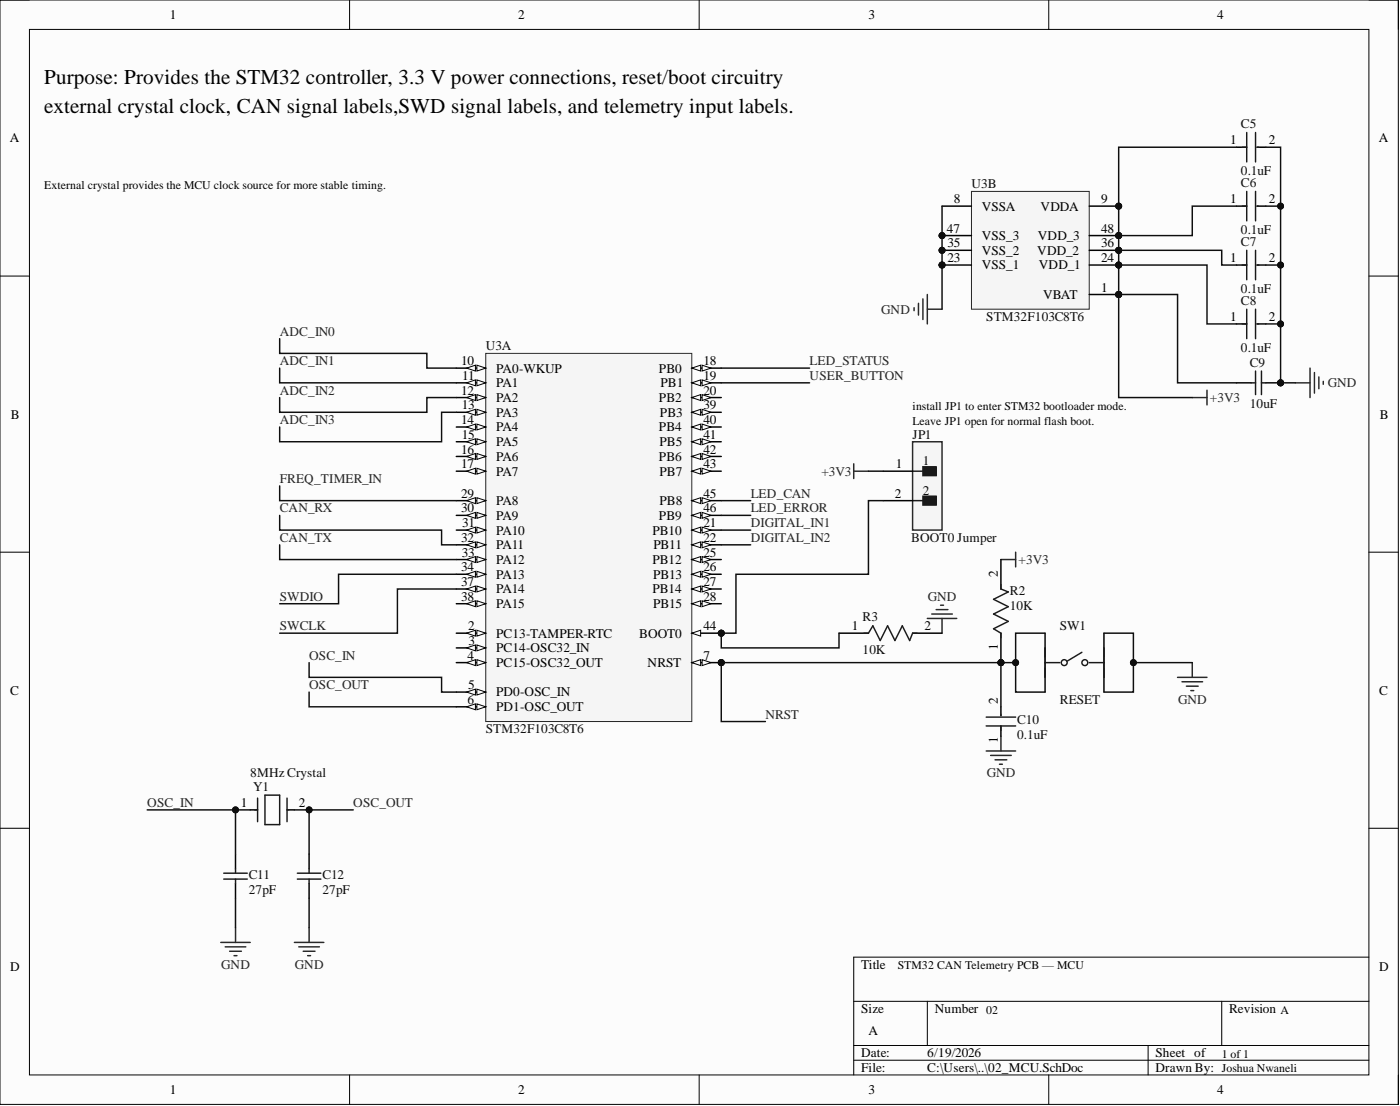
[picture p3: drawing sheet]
<svg xmlns="http://www.w3.org/2000/svg" width="241mm" height="190mm" viewBox="0 0 241 190" stroke-linecap="round" stroke-linejoin="round" font-family="sans-serif">
<defs><g id="words">
<g font-size="3.6">
<text x="7.6" y="14.5">Purpose: Provides the STM32 controller, 3.3 V power connections, reset/boot circuitry</text>
<text x="7.6" y="19.5">external crystal clock, CAN signal labels,SWD signal labels, and telemetry input labels.</text>
</g>
<g font-size="2.3">
<text x="29.3" y="3.3">1</text>
<text x="89.3" y="3.3">2</text>
<text x="149.7" y="3.3">3</text>
<text x="209.8" y="3.3">4</text>
<text x="1.7" y="24.5">A</text>
<text x="212" y="24.9">1</text>
<text x="218.7" y="24.9">2</text>
<text x="237.6" y="24.5">A</text>
<text x="164.4" y="35">8</text>
<text x="189.8" y="35">9</text>
<text x="212" y="35">1</text>
<text x="218.7" y="35">2</text>
<text x="163.2" y="40.1">47</text>
<text x="169.2" y="41.3">VSS_3</text>
<text x="169.2" y="36.3">VSSA</text>
<text x="178.9" y="41.3">VDD_3</text>
<text x="179.4" y="36.3">VDDA</text>
<text x="189.8" y="40.1">48</text>
<text x="163.3" y="45.1">23</text>
<text x="163.3" y="42.6">35</text>
<text x="169.2" y="46.4">VSS_1</text>
<text x="169.2" y="43.9">VSS_2</text>
<text x="178.8" y="43.9">VDD_2</text>
<text x="179" y="46.4">VDD_1</text>
<text x="189.8" y="45.1">24</text>
<text x="189.8" y="42.6">36</text>
<text x="212" y="45.1">1</text>
<text x="218.7" y="45.1">2</text>
<text x="179.8" y="51.5">VBAT</text>
<text x="189.8" y="50.2">1</text>
<text x="212" y="55.3">1</text>
<text x="218.7" y="55.3">2</text>
<text x="79.5" y="62.9">10</text>
<text x="79.7" y="65.4">11</text>
<text x="85.5" y="64.2">PA0-WKUP</text>
<text x="113.6" y="64.2">PB0</text>
<text x="121.3" y="62.9">18</text>
<text x="121.3" y="65.4">19</text>
<text x="79.5" y="68">12</text>
<text x="79.6" y="70.5">13</text>
<text x="85.5" y="66.7">PA1</text>
<text x="85.5" y="69.2">PA2</text>
<text x="85.5" y="71.8">PA3</text>
<text x="113.6" y="69.2">PB2</text>
<text x="113.7" y="71.8">PB3</text>
<text x="113.8" y="66.7">PB1</text>
<text x="121.3" y="68">20</text>
<text x="121.3" y="70.5">39</text>
<text x="1.9" y="72.1">B</text>
<text x="79.5" y="73">14</text>
<text x="79.6" y="75.6">15</text>
<text x="85.5" y="74.3">PA4</text>
<text x="85.5" y="76.8">PA5</text>
<text x="113.6" y="74.3">PB4</text>
<text x="113.7" y="76.8">PB5</text>
<text x="121.3" y="73">40</text>
<text x="121.3" y="75.6">41</text>
<text x="237.8" y="72.1">B</text>
<text x="79.5" y="78.1">16</text>
<text x="79.5" y="80.7">17</text>
<text x="85.5" y="79.4">PA6</text>
<text x="85.5" y="81.9">PA7</text>
<text x="113.6" y="79.4">PB6</text>
<text x="113.7" y="81.9">PB7</text>
<text x="121.3" y="78.1">42</text>
<text x="121.3" y="80.7">43</text>
<text x="154.4" y="80.7">1</text>
<text x="79.5" y="85.7">29</text>
<text x="79.5" y="88.3">30</text>
<text x="85.5" y="87">PA8</text>
<text x="85.5" y="89.5">PA9</text>
<text x="113.6" y="89.5">PB9</text>
<text x="113.7" y="87">PB8</text>
<text x="121.3" y="85.7">45</text>
<text x="121.3" y="88.3">46</text>
<text x="154.2" y="85.7">2</text>
<text x="79.5" y="93.3">32</text>
<text x="79.6" y="95.9">33</text>
<text x="79.7" y="90.8">31</text>
<text x="85.5" y="92.1">PA10</text>
<text x="85.5" y="94.6">PA11</text>
<text x="112.5" y="92.1">PB10</text>
<text x="112.6" y="94.6">PB11</text>
<text x="121.3" y="90.8">21</text>
<text x="121.3" y="93.3">22</text>
<text x="121.3" y="95.9">25</text>
<text x="79.5" y="98.4">34</text>
<text x="79.5" y="100.9">37</text>
<text x="85.5" y="97.1">PA12</text>
<text x="85.5" y="99.7">PA13</text>
<text x="112.5" y="97.1">PB12</text>
<text x="112.6" y="99.7">PB13</text>
<text x="121.3" y="98.4">26</text>
<text x="121.3" y="100.9">27</text>
<text x="172" y="99.4" transform="rotate(-90 172 99.4)">2</text>
<text x="79.5" y="103.5">38</text>
<text x="85.5" y="102.2">PA14</text>
<text x="85.5" y="104.7">PA15</text>
<text x="112.5" y="102.2">PB14</text>
<text x="112.6" y="104.7">PB15</text>
<text x="121.3" y="103.5">28</text>
<text x="80.6" y="113.6">4</text>
<text x="80.7" y="108.6">2</text>
<text x="80.8" y="111.1">3</text>
<text x="85.5" y="109.8">PC13-TAMPER-RTC</text>
<text x="85.5" y="112.4">PC14-OSC32_IN</text>
<text x="110.2" y="109.8">BOOT0</text>
<text x="121.3" y="108.6">44</text>
<text x="121.3" y="113.6">7</text>
<text x="146.8" y="108.6">1</text>
<text x="159.3" y="108.6">2</text>
<text x="172" y="111.9" transform="rotate(-90 172 111.9)">1</text>
<text x="1.8" y="119.6">C</text>
<text x="80.7" y="118.7">5</text>
<text x="85.5" y="114.9">PC15-OSC32_OUT</text>
<text x="85.5" y="120">PD0-OSC_IN</text>
<text x="111.6" y="114.9">NRST</text>
<text x="237.7" y="119.6">C</text>
<text x="80.6" y="121.2">6</text>
<text x="85.5" y="122.5">PD1-OSC_OUT</text>
<text x="172" y="121.2" transform="rotate(-90 172 121.2)">2</text>
<text x="172" y="127.9" transform="rotate(-90 172 127.9)">1</text>
<text x="41.5" y="139">1</text>
<text x="51.5" y="139">2</text>
<text x="1.8" y="167.2">D</text>
<text x="148.4" y="166.9">Title</text>
<text x="237.7" y="167.2">D</text>
<text x="148.4" y="174.5">Size</text>
<text x="149.7" y="178.3">A</text>
<text x="161.1" y="174.5">Number</text>
<text x="211.8" y="174.5">Revision</text>
<text x="148.4" y="182.1">Date:</text>
<text x="148.4" y="184.6">File:</text>
<text x="159.8" y="182.1">6/19/2026</text>
<text x="159.8" y="184.6">C:\Users\..\02_MCU.SchDoc</text>
<text x="199.2" y="182.1">Sheet of</text>
<text x="199.2" y="184.6">Drawn By:</text>
<text x="29.3" y="188.4">1</text>
<text x="89.3" y="188.4">2</text>
<text x="149.7" y="188.4">3</text>
<text x="209.8" y="188.4">4</text>
</g>
<g font-size="2.3" fill="#0e0e0e">
<text x="213.9" y="22.1">C5</text>
<text x="167.4" y="32.5">U3B</text>
<text x="213.9" y="30.2">0.1uF</text>
<text x="213.9" y="32.2">C6</text>
<text x="213.9" y="40.3">0.1uF</text>
<text x="213.9" y="42.4">C7</text>
<text x="213.9" y="50.5">0.1uF</text>
<text x="213.9" y="52.5">C8</text>
<text x="170" y="55.3">STM32F103C8T6</text>
<text x="83.7" y="60.4">U3A</text>
<text x="213.9" y="60.6">0.1uF</text>
<text x="215.4" y="63.2">C9</text>
<text x="215.4" y="70.3">10uF</text>
<text x="157.3" y="75.6">JP1</text>
<text x="159.1" y="80.1">1</text>
<text x="159.1" y="85.2">2</text>
<text x="157" y="93.3">BOOT0 Jumper</text>
<text x="148.7" y="107">R3</text>
<text x="174" y="102.5">R2</text>
<text x="174" y="105">10K</text>
<text x="148.7" y="112.6">10K</text>
<text x="182.7" y="108.6">SW1</text>
<text x="175.3" y="124.8">C10</text>
<text x="182.7" y="121.2">RESET</text>
<text x="83.7" y="126.3">STM32F103C8T6</text>
<text x="175.3" y="127.3">0.1uF</text>
<text x="43.1" y="133.9">8MHz Crystal</text>
<text x="43.6" y="136.2">Y1</text>
<text x="42.9" y="151.4">C11</text>
<text x="42.9" y="154">27pF</text>
<text x="55.6" y="151.4">C12</text>
<text x="55.6" y="154">27pF</text>
</g>
<g font-size="2.3" fill="#262626">
<text x="48.2" y="57.8">ADC_IN0</text>
<text x="151.9" y="54">GND</text>
<text x="48.2" y="62.9">ADC_IN1</text>
<text x="139.5" y="62.9">LED_STATUS</text>
<text x="139.5" y="65.4">USER_BUTTON</text>
<text x="48.2" y="68">ADC_IN2</text>
<text x="208.5" y="69.2">+3V3</text>
<text x="228.8" y="66.7">GND</text>
<text x="48.2" y="73">ADC_IN3</text>
<text x="48.2" y="83.2">FREQ_TIMER_IN</text>
<text x="141.6" y="81.9">+3V3</text>
<text x="48.2" y="88.3">CAN_RX</text>
<text x="129.4" y="85.7">LED_CAN</text>
<text x="129.4" y="88.3">LED_ERROR</text>
<text x="48.2" y="93.3">CAN_TX</text>
<text x="129.4" y="90.8">DIGITAL_IN1</text>
<text x="129.4" y="93.3">DIGITAL_IN2</text>
<text x="175.6" y="97.1">+3V3</text>
<text x="48.2" y="103.5">SWDIO</text>
<text x="159.9" y="103.5">GND</text>
<text x="48.2" y="108.6">SWCLK</text>
<text x="53.3" y="113.6">OSC_IN</text>
<text x="53.3" y="118.7">OSC_OUT</text>
<text x="131.9" y="123.8">NRST</text>
<text x="203" y="121.2">GND</text>
<text x="170.1" y="133.9">GND</text>
<text x="25.4" y="139">OSC_IN</text>
<text x="60.9" y="139">OSC_OUT</text>
<text x="38.1" y="166.9">GND</text>
<text x="50.8" y="166.9">GND</text>
</g>
<g font-size="2">
<text x="7.6" y="32.5">External crystal provides the MCU clock source for more stable timing.</text>
<text x="157.3" y="70.6">install JP1 to enter STM32 bootloader mode.</text>
<text x="157.3" y="73.1">Leave JP1 open for normal flash boot.</text>
<text x="154.8" y="167">STM32 CAN Telemetry PCB — MCU</text>
<text x="170" y="174.6">02</text>
<text x="220.7" y="174.6">A</text>
<text x="210.6" y="184.7">Joshua Nwaneli</text>
<text x="210.6" y="182.2">1 of 1</text>
</g>
</g></defs>
<path d="M0 0h241v190.2h-241z" fill-rule="evenodd" fill="#fcfcfc"/>
<path d="M0 0h241v190.2h-241z" fill="none" stroke="#000" stroke-width=".17"/>
<path d="M5.1 5.1h230.8v180.1h-230.8z" fill-rule="evenodd" fill="#fcfcfc"/>
<g fill="none" stroke="#000" stroke-width=".17">
<path d="M0 0h5.1M60.3 0v5.1M120.5 0v5.1M180.8 0v5.1M235.9 0h5.1v5.1M5.1 5.1h230.8v180.1h-230.8zM0 47.6h5.1M235.9 47.6h5.1M0 95.1h5.1M235.9 95.1h5.1M0 142.7h5.1M235.9 142.7h5.1"/>
<path d="M147.1 172.5h88.8M159.8 172.5v7.6M210.6 172.5v7.6M235.9 164.9h-88.8v20.3M60.3 185.2v5M120.5 185.2v5M147.1 180.1h88.8M147.1 182.6h88.8M180.8 185.2v5M197.9 180.1v5.1M241 185.2v5"/>
</g>
<circle cx="124.3" cy="109.1" r=".51" fill="#0e0e0e"/>
<circle cx="124.3" cy="109.1" r=".51" fill="none" stroke="#0e0e0e" stroke-width=".17"/>
<circle cx="124.3" cy="114.1" r=".51" fill="#0e0e0e"/>
<circle cx="124.3" cy="114.1" r=".51" fill="none" stroke="#0e0e0e" stroke-width=".17"/>
<path d="M83.7 60.9h35.5v63.4h-35.5z" fill-rule="evenodd" fill="#f5f5f5"/>
<path d="M83.7 60.9h35.5v63.4h-35.5z" fill="none" stroke="#262626" stroke-width=".17"/>
<path d="M119.2 109.1h5.1" fill="none" stroke="#000" stroke-width=".25"/>
<path d="M119.2 109.1l1.6-.5v1z" fill="#fbfbfb"/>
<path d="M119.2 109.1l1.6-.5v1z" fill="none" stroke="#000" stroke-width=".17"/>
<circle cx="124.3" cy="109.1" r=".51" fill="#0e0e0e"/>
<circle cx="124.3" cy="109.1" r=".51" fill="none" stroke="#0e0e0e" stroke-width=".17"/>
<path d="M119.2 114.1h5.1" fill="none" stroke="#000" stroke-width=".25"/>
<path d="M119.2 114.1l1.6-.5v1z" fill="#fbfbfb"/>
<path d="M119.2 114.1l1.6-.5v1z" fill="none" stroke="#000" stroke-width=".17"/>
<path d="M121 113.6l1.5 .5-1.5 .5z" fill="#fbfbfb"/>
<path d="M121 113.6l1.5 .5-1.5 .5z" fill="none" stroke="#000" stroke-width=".17"/>
<circle cx="124.3" cy="114.1" r=".51" fill="#0e0e0e"/>
<circle cx="124.3" cy="114.1" r=".51" fill="none" stroke="#0e0e0e" stroke-width=".17"/>
<path d="M78.6 63.4h5.1" fill="none" stroke="#000" stroke-width=".25"/>
<path d="M82.2 62.9l1.5 .5-1.5 .5z" fill="#fbfbfb"/>
<path d="M82.2 62.9l1.5 .5-1.5 .5z" fill="none" stroke="#000" stroke-width=".17"/>
<path d="M80.4 63.4l1.5-.5v1z" fill="#fbfbfb"/>
<path d="M80.4 63.4l1.5-.5v1z" fill="none" stroke="#000" stroke-width=".17"/>
<path d="M78.6 65.9h5.1" fill="none" stroke="#000" stroke-width=".25"/>
<path d="M82.2 65.4l1.5 .5-1.5 .5z" fill="#fbfbfb"/>
<path d="M82.2 65.4l1.5 .5-1.5 .5z" fill="none" stroke="#000" stroke-width=".17"/>
<path d="M80.4 65.9l1.5-.5v1z" fill="#fbfbfb"/>
<path d="M80.4 65.9l1.5-.5v1z" fill="none" stroke="#000" stroke-width=".17"/>
<path d="M78.6 91.3h5.1" fill="none" stroke="#000" stroke-width=".25"/>
<path d="M82.2 90.8l1.5 .5-1.5 .5z" fill="#fbfbfb"/>
<path d="M82.2 90.8l1.5 .5-1.5 .5z" fill="none" stroke="#000" stroke-width=".17"/>
<path d="M80.4 91.3l1.5-.5v1z" fill="#fbfbfb"/>
<path d="M80.4 91.3l1.5-.5v1z" fill="none" stroke="#000" stroke-width=".17"/>
<path d="M78.6 93.8h5.1" fill="none" stroke="#000" stroke-width=".25"/>
<path d="M82.2 93.3l1.5 .5-1.5 .5z" fill="#fbfbfb"/>
<path d="M82.2 93.3l1.5 .5-1.5 .5z" fill="none" stroke="#000" stroke-width=".17"/>
<path d="M80.4 93.8l1.5-.5v1z" fill="#fbfbfb"/>
<path d="M80.4 93.8l1.5-.5v1z" fill="none" stroke="#000" stroke-width=".17"/>
<path d="M78.6 96.4h5.1" fill="none" stroke="#000" stroke-width=".25"/>
<path d="M82.2 95.9l1.5 .5-1.5 .5z" fill="#fbfbfb"/>
<path d="M82.2 95.9l1.5 .5-1.5 .5z" fill="none" stroke="#000" stroke-width=".17"/>
<path d="M80.4 96.4l1.5-.5v1z" fill="#fbfbfb"/>
<path d="M80.4 96.4l1.5-.5v1z" fill="none" stroke="#000" stroke-width=".17"/>
<path d="M78.6 98.9h5.1" fill="none" stroke="#000" stroke-width=".25"/>
<path d="M82.2 98.4l1.5 .5-1.5 .5z" fill="#fbfbfb"/>
<path d="M82.2 98.4l1.5 .5-1.5 .5z" fill="none" stroke="#000" stroke-width=".17"/>
<path d="M80.4 98.9l1.5-.5v1z" fill="#fbfbfb"/>
<path d="M80.4 98.9l1.5-.5v1z" fill="none" stroke="#000" stroke-width=".17"/>
<path d="M78.6 101.5h5.1" fill="none" stroke="#000" stroke-width=".25"/>
<path d="M82.2 100.9l1.5 .6-1.5 .5z" fill="#fbfbfb"/>
<path d="M82.2 100.9l1.5 .6-1.5 .5z" fill="none" stroke="#000" stroke-width=".17"/>
<path d="M80.4 101.5l1.5-.6v1.1z" fill="#fbfbfb"/>
<path d="M80.4 101.5l1.5-.6v1.1z" fill="none" stroke="#000" stroke-width=".17"/>
<path d="M78.6 104h5.1" fill="none" stroke="#000" stroke-width=".25"/>
<path d="M82.2 103.5l1.5 .5-1.5 .5z" fill="#fbfbfb"/>
<path d="M82.2 103.5l1.5 .5-1.5 .5z" fill="none" stroke="#000" stroke-width=".17"/>
<path d="M80.4 104l1.5-.5v1z" fill="#fbfbfb"/>
<path d="M80.4 104l1.5-.5v1z" fill="none" stroke="#000" stroke-width=".17"/>
<path d="M78.6 68.5h5.1" fill="none" stroke="#000" stroke-width=".25"/>
<path d="M82.2 68l1.5 .5-1.5 .5z" fill="#fbfbfb"/>
<path d="M82.2 68l1.5 .5-1.5 .5z" fill="none" stroke="#000" stroke-width=".17"/>
<path d="M80.4 68.5l1.5-.5v1z" fill="#fbfbfb"/>
<path d="M80.4 68.5l1.5-.5v1z" fill="none" stroke="#000" stroke-width=".17"/>
<path d="M78.6 71h5.1" fill="none" stroke="#000" stroke-width=".25"/>
<path d="M82.2 70.5l1.5 .5-1.5 .5z" fill="#fbfbfb"/>
<path d="M82.2 70.5l1.5 .5-1.5 .5z" fill="none" stroke="#000" stroke-width=".17"/>
<path d="M80.4 71l1.5-.5v1z" fill="#fbfbfb"/>
<path d="M80.4 71l1.5-.5v1z" fill="none" stroke="#000" stroke-width=".17"/>
<path d="M78.6 73.6h5.1" fill="none" stroke="#000" stroke-width=".25"/>
<path d="M82.2 73l1.5 .6-1.5 .5z" fill="#fbfbfb"/>
<path d="M82.2 73l1.5 .6-1.5 .5z" fill="none" stroke="#000" stroke-width=".17"/>
<path d="M80.4 73.6l1.5-.6v1.1z" fill="#fbfbfb"/>
<path d="M80.4 73.6l1.5-.6v1.1z" fill="none" stroke="#000" stroke-width=".17"/>
<path d="M78.6 76.1h5.1" fill="none" stroke="#000" stroke-width=".25"/>
<path d="M82.2 75.6l1.5 .5-1.5 .5z" fill="#fbfbfb"/>
<path d="M82.2 75.6l1.5 .5-1.5 .5z" fill="none" stroke="#000" stroke-width=".17"/>
<path d="M80.4 76.1l1.5-.5v1z" fill="#fbfbfb"/>
<path d="M80.4 76.1l1.5-.5v1z" fill="none" stroke="#000" stroke-width=".17"/>
<path d="M78.6 78.6h5.1" fill="none" stroke="#000" stroke-width=".25"/>
<path d="M82.2 78.1l1.5 .5-1.5 .5z" fill="#fbfbfb"/>
<path d="M82.2 78.1l1.5 .5-1.5 .5z" fill="none" stroke="#000" stroke-width=".17"/>
<path d="M80.4 78.6l1.5-.5v1z" fill="#fbfbfb"/>
<path d="M80.4 78.6l1.5-.5v1z" fill="none" stroke="#000" stroke-width=".17"/>
<path d="M78.6 81.2h5.1" fill="none" stroke="#000" stroke-width=".25"/>
<path d="M82.2 80.7l1.5 .5-1.5 .5z" fill="#fbfbfb"/>
<path d="M82.2 80.7l1.5 .5-1.5 .5z" fill="none" stroke="#000" stroke-width=".17"/>
<path d="M80.4 81.2l1.5-.5v1z" fill="#fbfbfb"/>
<path d="M80.4 81.2l1.5-.5v1z" fill="none" stroke="#000" stroke-width=".17"/>
<path d="M78.6 86.2h5.1" fill="none" stroke="#000" stroke-width=".25"/>
<path d="M82.2 85.7l1.5 .5-1.5 .5z" fill="#fbfbfb"/>
<path d="M82.2 85.7l1.5 .5-1.5 .5z" fill="none" stroke="#000" stroke-width=".17"/>
<path d="M80.4 86.2l1.5-.5v1z" fill="#fbfbfb"/>
<path d="M80.4 86.2l1.5-.5v1z" fill="none" stroke="#000" stroke-width=".17"/>
<path d="M78.6 88.8h5.1" fill="none" stroke="#000" stroke-width=".25"/>
<path d="M82.2 88.3l1.5 .5-1.5 .5z" fill="#fbfbfb"/>
<path d="M82.2 88.3l1.5 .5-1.5 .5z" fill="none" stroke="#000" stroke-width=".17"/>
<path d="M80.4 88.8l1.5-.5v1z" fill="#fbfbfb"/>
<path d="M80.4 88.8l1.5-.5v1z" fill="none" stroke="#000" stroke-width=".17"/>
<path d="M119.2 63.4h5.1" fill="none" stroke="#000" stroke-width=".25"/>
<path d="M119.2 63.4l1.6-.5v1z" fill="#fbfbfb"/>
<path d="M119.2 63.4l1.6-.5v1z" fill="none" stroke="#000" stroke-width=".17"/>
<path d="M121 62.9l1.5 .5-1.5 .5z" fill="#fbfbfb"/>
<path d="M121 62.9l1.5 .5-1.5 .5z" fill="none" stroke="#000" stroke-width=".17"/>
<path d="M119.2 65.9h5.1" fill="none" stroke="#000" stroke-width=".25"/>
<path d="M119.2 65.9l1.6-.5v1z" fill="#fbfbfb"/>
<path d="M119.2 65.9l1.6-.5v1z" fill="none" stroke="#000" stroke-width=".17"/>
<path d="M121 65.4l1.5 .5-1.5 .5z" fill="#fbfbfb"/>
<path d="M121 65.4l1.5 .5-1.5 .5z" fill="none" stroke="#000" stroke-width=".17"/>
<path d="M119.2 91.3h5.1" fill="none" stroke="#000" stroke-width=".25"/>
<path d="M119.2 91.3l1.6-.5v1z" fill="#fbfbfb"/>
<path d="M119.2 91.3l1.6-.5v1z" fill="none" stroke="#000" stroke-width=".17"/>
<path d="M121 90.8l1.5 .5-1.5 .5z" fill="#fbfbfb"/>
<path d="M121 90.8l1.5 .5-1.5 .5z" fill="none" stroke="#000" stroke-width=".17"/>
<path d="M119.2 93.8h5.1" fill="none" stroke="#000" stroke-width=".25"/>
<path d="M119.2 93.8l1.6-.5v1z" fill="#fbfbfb"/>
<path d="M119.2 93.8l1.6-.5v1z" fill="none" stroke="#000" stroke-width=".17"/>
<path d="M121 93.3l1.5 .5-1.5 .5z" fill="#fbfbfb"/>
<path d="M121 93.3l1.5 .5-1.5 .5z" fill="none" stroke="#000" stroke-width=".17"/>
<path d="M119.2 96.4h5.1" fill="none" stroke="#000" stroke-width=".25"/>
<path d="M119.2 96.4l1.6-.5v1z" fill="#fbfbfb"/>
<path d="M119.2 96.4l1.6-.5v1z" fill="none" stroke="#000" stroke-width=".17"/>
<path d="M121 95.9l1.5 .5-1.5 .5z" fill="#fbfbfb"/>
<path d="M121 95.9l1.5 .5-1.5 .5z" fill="none" stroke="#000" stroke-width=".17"/>
<path d="M119.2 98.9h5.1" fill="none" stroke="#000" stroke-width=".25"/>
<path d="M119.2 98.9l1.6-.5v1z" fill="#fbfbfb"/>
<path d="M119.2 98.9l1.6-.5v1z" fill="none" stroke="#000" stroke-width=".17"/>
<path d="M121 98.4l1.5 .5-1.5 .5z" fill="#fbfbfb"/>
<path d="M121 98.4l1.5 .5-1.5 .5z" fill="none" stroke="#000" stroke-width=".17"/>
<path d="M119.2 101.5h5.1" fill="none" stroke="#000" stroke-width=".25"/>
<path d="M119.2 101.5l1.6-.6v1.1z" fill="#fbfbfb"/>
<path d="M119.2 101.5l1.6-.6v1.1z" fill="none" stroke="#000" stroke-width=".17"/>
<path d="M121 100.9l1.5 .6-1.5 .5z" fill="#fbfbfb"/>
<path d="M121 100.9l1.5 .6-1.5 .5z" fill="none" stroke="#000" stroke-width=".17"/>
<path d="M119.2 104h5.1" fill="none" stroke="#000" stroke-width=".25"/>
<path d="M119.2 104l1.6-.5v1z" fill="#fbfbfb"/>
<path d="M119.2 104l1.6-.5v1z" fill="none" stroke="#000" stroke-width=".17"/>
<path d="M121 103.5l1.5 .5-1.5 .5z" fill="#fbfbfb"/>
<path d="M121 103.5l1.5 .5-1.5 .5z" fill="none" stroke="#000" stroke-width=".17"/>
<path d="M119.2 68.5h5.1" fill="none" stroke="#000" stroke-width=".25"/>
<path d="M119.2 68.5l1.6-.5v1z" fill="#fbfbfb"/>
<path d="M119.2 68.5l1.6-.5v1z" fill="none" stroke="#000" stroke-width=".17"/>
<path d="M121 68l1.5 .5-1.5 .5z" fill="#fbfbfb"/>
<path d="M121 68l1.5 .5-1.5 .5z" fill="none" stroke="#000" stroke-width=".17"/>
<path d="M119.2 71h5.1" fill="none" stroke="#000" stroke-width=".25"/>
<path d="M119.2 71l1.6-.5v1z" fill="#fbfbfb"/>
<path d="M119.2 71l1.6-.5v1z" fill="none" stroke="#000" stroke-width=".17"/>
<path d="M121 70.5l1.5 .5-1.5 .5z" fill="#fbfbfb"/>
<path d="M121 70.5l1.5 .5-1.5 .5z" fill="none" stroke="#000" stroke-width=".17"/>
<path d="M119.2 73.6h5.1" fill="none" stroke="#000" stroke-width=".25"/>
<path d="M119.2 73.6l1.6-.6v1.1z" fill="#fbfbfb"/>
<path d="M119.2 73.6l1.6-.6v1.1z" fill="none" stroke="#000" stroke-width=".17"/>
<path d="M121 73l1.5 .6-1.5 .5z" fill="#fbfbfb"/>
<path d="M121 73l1.5 .6-1.5 .5z" fill="none" stroke="#000" stroke-width=".17"/>
<path d="M119.2 76.1h5.1" fill="none" stroke="#000" stroke-width=".25"/>
<path d="M119.2 76.1l1.6-.5v1z" fill="#fbfbfb"/>
<path d="M119.2 76.1l1.6-.5v1z" fill="none" stroke="#000" stroke-width=".17"/>
<path d="M121 75.6l1.5 .5-1.5 .5z" fill="#fbfbfb"/>
<path d="M121 75.6l1.5 .5-1.5 .5z" fill="none" stroke="#000" stroke-width=".17"/>
<path d="M119.2 78.6h5.1" fill="none" stroke="#000" stroke-width=".25"/>
<path d="M119.2 78.6l1.6-.5v1z" fill="#fbfbfb"/>
<path d="M119.2 78.6l1.6-.5v1z" fill="none" stroke="#000" stroke-width=".17"/>
<path d="M121 78.1l1.5 .5-1.5 .5z" fill="#fbfbfb"/>
<path d="M121 78.1l1.5 .5-1.5 .5z" fill="none" stroke="#000" stroke-width=".17"/>
<path d="M119.2 81.2h5.1" fill="none" stroke="#000" stroke-width=".25"/>
<path d="M119.2 81.2l1.6-.5v1z" fill="#fbfbfb"/>
<path d="M119.2 81.2l1.6-.5v1z" fill="none" stroke="#000" stroke-width=".17"/>
<path d="M121 80.7l1.5 .5-1.5 .5z" fill="#fbfbfb"/>
<path d="M121 80.7l1.5 .5-1.5 .5z" fill="none" stroke="#000" stroke-width=".17"/>
<path d="M119.2 86.2h5.1" fill="none" stroke="#000" stroke-width=".25"/>
<path d="M119.2 86.2l1.6-.5v1z" fill="#fbfbfb"/>
<path d="M119.2 86.2l1.6-.5v1z" fill="none" stroke="#000" stroke-width=".17"/>
<path d="M121 85.7l1.5 .5-1.5 .5z" fill="#fbfbfb"/>
<path d="M121 85.7l1.5 .5-1.5 .5z" fill="none" stroke="#000" stroke-width=".17"/>
<path d="M119.2 88.8h5.1" fill="none" stroke="#000" stroke-width=".25"/>
<path d="M119.2 88.8l1.6-.5v1z" fill="#fbfbfb"/>
<path d="M119.2 88.8l1.6-.5v1z" fill="none" stroke="#000" stroke-width=".17"/>
<path d="M121 88.3l1.5 .5-1.5 .5z" fill="#fbfbfb"/>
<path d="M121 88.3l1.5 .5-1.5 .5z" fill="none" stroke="#000" stroke-width=".17"/>
<path d="M78.6 109.1h5.1" fill="none" stroke="#000" stroke-width=".25"/>
<path d="M82.2 108.6l1.5 .5-1.5 .5z" fill="#fbfbfb"/>
<path d="M82.2 108.6l1.5 .5-1.5 .5z" fill="none" stroke="#000" stroke-width=".17"/>
<path d="M80.4 109.1l1.5-.5v1z" fill="#fbfbfb"/>
<path d="M80.4 109.1l1.5-.5v1z" fill="none" stroke="#000" stroke-width=".17"/>
<path d="M78.6 111.6h5.1" fill="none" stroke="#000" stroke-width=".25"/>
<path d="M82.2 111.1l1.5 .5-1.5 .5z" fill="#fbfbfb"/>
<path d="M82.2 111.1l1.5 .5-1.5 .5z" fill="none" stroke="#000" stroke-width=".17"/>
<path d="M80.4 111.6l1.5-.5v1z" fill="#fbfbfb"/>
<path d="M80.4 111.6l1.5-.5v1z" fill="none" stroke="#000" stroke-width=".17"/>
<path d="M78.6 114.1h5.1" fill="none" stroke="#000" stroke-width=".25"/>
<path d="M82.2 113.6l1.5 .5-1.5 .5z" fill="#fbfbfb"/>
<path d="M82.2 113.6l1.5 .5-1.5 .5z" fill="none" stroke="#000" stroke-width=".17"/>
<path d="M80.4 114.1l1.5-.5v1z" fill="#fbfbfb"/>
<path d="M80.4 114.1l1.5-.5v1z" fill="none" stroke="#000" stroke-width=".17"/>
<path d="M78.6 119.2h5.1" fill="none" stroke="#000" stroke-width=".25"/>
<path d="M82.2 118.7l1.5 .5-1.5 .5z" fill="#fbfbfb"/>
<path d="M82.2 118.7l1.5 .5-1.5 .5z" fill="none" stroke="#000" stroke-width=".17"/>
<path d="M80.4 119.2l1.5-.5v1z" fill="#fbfbfb"/>
<path d="M80.4 119.2l1.5-.5v1z" fill="none" stroke="#000" stroke-width=".17"/>
<path d="M78.6 121.7h5.1" fill="none" stroke="#000" stroke-width=".25"/>
<path d="M82.2 121.2l1.5 .5-1.5 .5z" fill="#fbfbfb"/>
<path d="M82.2 121.2l1.5 .5-1.5 .5z" fill="none" stroke="#000" stroke-width=".17"/>
<path d="M80.4 121.7l1.5-.5v1z" fill="#fbfbfb"/>
<path d="M80.4 121.7l1.5-.5v1z" fill="none" stroke="#000" stroke-width=".17"/>
<circle cx="192.8" cy="50.7" r=".51" fill="#0e0e0e"/>
<circle cx="192.8" cy="50.7" r=".51" fill="none" stroke="#0e0e0e" stroke-width=".17"/>
<circle cx="192.8" cy="45.7" r=".51" fill="#0e0e0e"/>
<circle cx="192.8" cy="45.7" r=".51" fill="none" stroke="#0e0e0e" stroke-width=".17"/>
<circle cx="192.8" cy="43.1" r=".51" fill="#0e0e0e"/>
<circle cx="192.8" cy="43.1" r=".51" fill="none" stroke="#0e0e0e" stroke-width=".17"/>
<circle cx="192.8" cy="40.6" r=".51" fill="#0e0e0e"/>
<circle cx="192.8" cy="40.6" r=".51" fill="none" stroke="#0e0e0e" stroke-width=".17"/>
<circle cx="192.8" cy="35.5" r=".51" fill="#0e0e0e"/>
<circle cx="192.8" cy="35.5" r=".51" fill="none" stroke="#0e0e0e" stroke-width=".17"/>
<circle cx="162.4" cy="45.6" r=".51" fill="#0e0e0e"/>
<circle cx="162.4" cy="45.6" r=".51" fill="none" stroke="#0e0e0e" stroke-width=".17"/>
<circle cx="162.4" cy="43.1" r=".51" fill="#0e0e0e"/>
<circle cx="162.4" cy="43.1" r=".51" fill="none" stroke="#0e0e0e" stroke-width=".17"/>
<circle cx="162.4" cy="40.6" r=".51" fill="#0e0e0e"/>
<circle cx="162.4" cy="40.6" r=".51" fill="none" stroke="#0e0e0e" stroke-width=".17"/>
<path d="M167.4 33h20.3v20.3h-20.3z" fill-rule="evenodd" fill="#f5f5f5"/>
<path d="M167.4 33h20.3v20.3h-20.3z" fill="none" stroke="#262626" stroke-width=".17"/>
<path d="M187.7 50.7h5.1" fill="none" stroke="#000" stroke-width=".25"/>
<circle cx="192.8" cy="50.7" r=".51" fill="#0e0e0e"/>
<circle cx="192.8" cy="50.7" r=".51" fill="none" stroke="#0e0e0e" stroke-width=".17"/>
<path d="M187.7 45.6h5.1" fill="none" stroke="#000" stroke-width=".25"/>
<circle cx="192.8" cy="45.7" r=".51" fill="#0e0e0e"/>
<circle cx="192.8" cy="45.7" r=".51" fill="none" stroke="#0e0e0e" stroke-width=".17"/>
<path d="M187.7 43.1h5.1" fill="none" stroke="#000" stroke-width=".25"/>
<circle cx="192.8" cy="43.1" r=".51" fill="#0e0e0e"/>
<circle cx="192.8" cy="43.1" r=".51" fill="none" stroke="#0e0e0e" stroke-width=".17"/>
<path d="M187.7 40.6h5.1" fill="none" stroke="#000" stroke-width=".25"/>
<circle cx="192.8" cy="40.6" r=".51" fill="#0e0e0e"/>
<circle cx="192.8" cy="40.6" r=".51" fill="none" stroke="#0e0e0e" stroke-width=".17"/>
<path d="M187.7 35.5h5.1" fill="none" stroke="#000" stroke-width=".25"/>
<circle cx="192.8" cy="35.5" r=".51" fill="#0e0e0e"/>
<circle cx="192.8" cy="35.5" r=".51" fill="none" stroke="#0e0e0e" stroke-width=".17"/>
<path d="M162.4 45.6h5" fill="none" stroke="#000" stroke-width=".25"/>
<circle cx="162.4" cy="45.6" r=".51" fill="#0e0e0e"/>
<circle cx="162.4" cy="45.6" r=".51" fill="none" stroke="#0e0e0e" stroke-width=".17"/>
<path d="M162.4 43.1h5" fill="none" stroke="#000" stroke-width=".25"/>
<circle cx="162.4" cy="43.1" r=".51" fill="#0e0e0e"/>
<circle cx="162.4" cy="43.1" r=".51" fill="none" stroke="#0e0e0e" stroke-width=".17"/>
<path d="M162.4 40.6h5" fill="none" stroke="#000" stroke-width=".25"/>
<circle cx="162.4" cy="40.6" r=".51" fill="#0e0e0e"/>
<circle cx="162.4" cy="40.6" r=".51" fill="none" stroke="#0e0e0e" stroke-width=".17"/>
<path d="M162.4 35.5h5" fill="none" stroke="#000" stroke-width=".25"/>
<g fill="none" stroke="#262626" stroke-width=".25">
<path d="M157.5 53v.5M158.3 52.2v2.1M159.1 51.5v3.5M159.8 50.7v5.1M159.8 53.3h2.6M205.5 68.5h2.5M208 67.2v2.5M223.3 65.9h2.5M225.8 63.4v5.1M226.6 64.2v3.5M227.3 64.9v2.1M228.1 65.7v.5"/>
<path d="M172.5 96.4h2.6M175.1 95.1v2.5M159.8 106.5h5.1M160.6 105.8h3.5M161.4 105h2M162.1 104.2h.5M162.4 106.5v2.6M203 116.7h5M203.7 117.4h3.6M204.5 118.2h2M205.2 119h.6M205.5 114.1v2.6"/>
<path d="M170 129.4h5.1M170.7 130.1h3.6M171.5 130.9h2M172.3 131.6h.5M172.5 126.8v2.6"/>
</g>
<path d="M157.3 76.1h5.1v15.2h-5.1z" fill-rule="evenodd" fill="#f5f5f5"/>
<path d="M157.3 76.1h5.1v15.2h-5.1z" fill="none" stroke="#262626" stroke-width=".25"/>
<path d="M159.1 80.4h2.3v1.5h-2.3z" fill-rule="evenodd" fill="#1c1c1c"/>
<path d="M157.3 81.2h1.8M159.1 80.4h2.3v1.5h-2.3z" fill="none" stroke="#1c1c1c" stroke-width=".25"/>
<path d="M159.1 85.5h2.3v1.5h-2.3z" fill-rule="evenodd" fill="#1c1c1c"/>
<path d="M157.3 86.2h1.8M159.1 85.5h2.3v1.5h-2.3z" fill="none" stroke="#1c1c1c" stroke-width=".25"/>
<path d="M152.2 81.2h5.1M152.2 86.2h5.1" fill="none" stroke="#000" stroke-width=".25"/>
<path d="M147.1 79.9v2.5M147.1 81.2h2.6M40.6 159.8v2.5M53.3 159.8v2.5M38.1 162.3h5M38.8 163.1h3.6M39.6 163.8h2M40.3 164.6h.5M50.7 162.3h5.1M51.5 163.1h3.6M52.3 163.8h2M53 164.6h.5" fill="none" stroke="#262626" stroke-width=".25"/>
<circle cx="172.5" cy="114.1" r=".51" fill="#0e0e0e"/>
<circle cx="172.5" cy="114.1" r=".51" fill="none" stroke="#0e0e0e" stroke-width=".17"/>
<path d="M172.5 109.1v5" fill="none" stroke="#000" stroke-width=".25"/>
<circle cx="172.5" cy="114.1" r=".51" fill="#0e0e0e"/>
<circle cx="172.5" cy="114.1" r=".51" fill="none" stroke="#0e0e0e" stroke-width=".17"/>
<g fill="none" stroke="#000" stroke-width=".25">
<path d="M213.1 25.4h1.8M213.1 35.5h1.8M216.7 25.4h1.5M216.7 35.5h1.5M213.1 45.6h1.8M213.1 55.8h1.8M216.7 45.6h1.5M216.7 55.8h1.5M172.5 96.4v5.1M144.6 109.1h5.1M157.3 109.1h5.1M172.5 121.7v1.6"/>
<path d="M172.5 125v1.8"/>
</g>
<g fill="none" stroke="#1c1c1c" stroke-width=".25">
<path d="M214.1 25.4h.8M214.1 35.5h.8M214.9 22.8v5.1M214.9 33v5M216.4 22.8v5.1M216.4 33v5M216.7 25.4h.2M216.7 35.5h.2M214.1 45.6h.8M214.1 55.8h.8M214.9 43.1v5.1M214.9 53.3v5"/>
<path d="M216.4 43.1v5.1M216.4 53.3v5M216.7 45.6h.2M216.7 55.8h.2M148.9 109.1h.8l.7-1.3 1.3 2.5 1.3-2.5 1.2 2.5 1.3-2.5 1.3 2.5 .5-1.2h.8M172.5 100.7v.8l1.3 .5-2.6 1.2 2.6 1.3-2.6 1.3 2.6 1.2-2.6 1.3 1.3 .8v.7M170 125h5.1M170 123.5h5.1M172.5 123v.3M172.5 125v.8"/>
</g>
<circle cx="220.7" cy="65.9" r=".51" fill="#0e0e0e"/>
<circle cx="220.7" cy="65.9" r=".51" fill="none" stroke="#0e0e0e" stroke-width=".17"/>
<path d="M218.2 65.9h2.5" fill="none" stroke="#000" stroke-width=".25"/>
<circle cx="220.7" cy="65.9" r=".51" fill="#0e0e0e"/>
<circle cx="220.7" cy="65.9" r=".51" fill="none" stroke="#0e0e0e" stroke-width=".17"/>
<path d="M213.1 65.9h2.5M180.1 109.1v10.1M190.3 109.1v10.1M43.1 139.5h1.3M49.5 139.5h1.2M40.6 147.1v2.5M40.6 152.2v2.5M53.3 147.1v2.5M53.3 152.2v2.5" fill="none" stroke="#000" stroke-width=".25"/>
<g fill="none" stroke="#1c1c1c" stroke-width=".25">
<path d="M215.6 65.9h.8M216.4 63.9v4.1M217.4 63.9v4.1M217.4 65.9h.8M180.1 114.1h2.6M180.1 111.6v5.1M186.5 112.4l-2.6 1.5M187.7 114.1h2.6M190.3 111.6v5.1M43.9 139.5h.5M44.4 137.5v4M45.7 137h2.5v5h-2.5z"/>
<path d="M49.5 137.5v4M49.5 139.5h.2M38.6 150.4h4M38.6 151.4h4M40.6 149.6v.8M40.6 151.4v.8M51.2 150.4h4.1M51.2 151.4h4.1M53.3 149.6v.8M53.3 151.4v.8"/>
<circle cx="183.4" cy="114.1" r=".51"/>
<circle cx="187" cy="114.1" r=".51"/>
</g>
<path d="M192.8 50.7v17.8h12.7" fill="none" stroke="#0e0e0e" stroke-width=".25"/>
<circle cx="192.8" cy="50.7" r=".51" fill="#0e0e0e"/>
<circle cx="192.8" cy="50.7" r=".51" fill="none" stroke="#0e0e0e" stroke-width=".17"/>
<path d="M162.4 45.6v7.7" fill="none" stroke="#0e0e0e" stroke-width=".25"/>
<circle cx="162.4" cy="45.6" r=".51" fill="#0e0e0e"/>
<circle cx="162.4" cy="45.6" r=".51" fill="none" stroke="#0e0e0e" stroke-width=".17"/>
<path d="M162.4 35.5v10.1" fill="none" stroke="#0e0e0e" stroke-width=".25"/>
<circle cx="162.4" cy="40.6" r=".51" fill="#0e0e0e"/>
<circle cx="162.4" cy="40.6" r=".51" fill="none" stroke="#0e0e0e" stroke-width=".17"/>
<circle cx="162.4" cy="43.1" r=".51" fill="#0e0e0e"/>
<circle cx="162.4" cy="43.1" r=".51" fill="none" stroke="#0e0e0e" stroke-width=".17"/>
<circle cx="162.4" cy="45.6" r=".51" fill="#0e0e0e"/>
<circle cx="162.4" cy="45.6" r=".51" fill="none" stroke="#0e0e0e" stroke-width=".17"/>
<path d="M213.1 25.4h-20.3v15.2" fill="none" stroke="#0e0e0e" stroke-width=".25"/>
<circle cx="192.8" cy="35.5" r=".51" fill="#0e0e0e"/>
<circle cx="192.8" cy="35.5" r=".51" fill="none" stroke="#0e0e0e" stroke-width=".17"/>
<circle cx="192.8" cy="40.6" r=".51" fill="#0e0e0e"/>
<circle cx="192.8" cy="40.6" r=".51" fill="none" stroke="#0e0e0e" stroke-width=".17"/>
<path d="M213.1 35.5h-7.6v5.1h-12.7v10.1" fill="none" stroke="#0e0e0e" stroke-width=".25"/>
<circle cx="192.8" cy="50.7" r=".51" fill="#0e0e0e"/>
<circle cx="192.8" cy="50.7" r=".51" fill="none" stroke="#0e0e0e" stroke-width=".17"/>
<circle cx="192.8" cy="45.7" r=".51" fill="#0e0e0e"/>
<circle cx="192.8" cy="45.7" r=".51" fill="none" stroke="#0e0e0e" stroke-width=".17"/>
<circle cx="192.8" cy="43.1" r=".51" fill="#0e0e0e"/>
<circle cx="192.8" cy="43.1" r=".51" fill="none" stroke="#0e0e0e" stroke-width=".17"/>
<circle cx="192.8" cy="40.6" r=".51" fill="#0e0e0e"/>
<circle cx="192.8" cy="40.6" r=".51" fill="none" stroke="#0e0e0e" stroke-width=".17"/>
<path d="M192.8 45.6h15.2v10.2h5.1" fill="none" stroke="#0e0e0e" stroke-width=".25"/>
<circle cx="192.8" cy="45.7" r=".51" fill="#0e0e0e"/>
<circle cx="192.8" cy="45.7" r=".51" fill="none" stroke="#0e0e0e" stroke-width=".17"/>
<path d="M192.8 50.7h10.2v15.2h10.1" fill="none" stroke="#0e0e0e" stroke-width=".25"/>
<circle cx="192.8" cy="50.7" r=".51" fill="#0e0e0e"/>
<circle cx="192.8" cy="50.7" r=".51" fill="none" stroke="#0e0e0e" stroke-width=".17"/>
<path d="M220.7 65.9h2.6" fill="none" stroke="#0e0e0e" stroke-width=".25"/>
<circle cx="220.7" cy="65.9" r=".51" fill="#0e0e0e"/>
<circle cx="220.7" cy="65.9" r=".51" fill="none" stroke="#0e0e0e" stroke-width=".17"/>
<path d="M78.6 101.5h-10.1v7.6h-20.3M124.3 114.1v10.2h7.6" fill="none" stroke="#0e0e0e" stroke-width=".25"/>
<circle cx="124.3" cy="114.1" r=".51" fill="#0e0e0e"/>
<circle cx="124.3" cy="114.1" r=".51" fill="none" stroke="#0e0e0e" stroke-width=".17"/>
<path d="M124.3 63.4h15.2M124.3 65.9h15.2M48.2 83.7v2.5h30.4M124.3 114.1h48.2M40.6 154.7v5.1M53.3 154.7v5.1" fill="none" stroke="#0e0e0e" stroke-width=".25"/>
<circle cx="124.3" cy="114.1" r=".51" fill="#0e0e0e"/>
<circle cx="124.3" cy="114.1" r=".51" fill="none" stroke="#0e0e0e" stroke-width=".17"/>
<circle cx="172.5" cy="114.1" r=".51" fill="#0e0e0e"/>
<circle cx="172.5" cy="114.1" r=".51" fill="none" stroke="#0e0e0e" stroke-width=".17"/>
<g fill="none" stroke="#0e0e0e" stroke-width=".25">
<path d="M48.2 58.3v2.6h25.4v2.5h5M48.2 63.4v2.5h30.4M48.2 68.5v2.5h25.4v-2.5h5M78.6 71h-2.5v5.1h-27.9v-2.5M48.2 88.8v2.5h27.9v2.5h2.5M48.2 93.8v2.6h30.4M78.6 98.9h-20.2v5.1h-10.2M124.3 91.3h5.1M124.3 93.8h5.1M124.3 86.2h5.1M124.3 88.8h5.1M149.7 81.2h2.5"/>
<path d="M152.2 86.2h-2.5v12.7h-22.9v10.2h-2.5M53.3 114.1v2.6h22.8v2.5h2.5M53.3 119.2v2.5h25.3"/>
</g>
<circle cx="124.3" cy="109.1" r=".51" fill="#0e0e0e"/>
<circle cx="124.3" cy="109.1" r=".51" fill="none" stroke="#0e0e0e" stroke-width=".17"/>
<path d="M124.3 109.1v2.5h20.3v-2.5" fill="none" stroke="#0e0e0e" stroke-width=".25"/>
<circle cx="124.3" cy="109.1" r=".51" fill="#0e0e0e"/>
<circle cx="124.3" cy="109.1" r=".51" fill="none" stroke="#0e0e0e" stroke-width=".17"/>
<path d="M172.5 114.1v7.6" fill="none" stroke="#0e0e0e" stroke-width=".25"/>
<circle cx="172.5" cy="114.1" r=".51" fill="#0e0e0e"/>
<circle cx="172.5" cy="114.1" r=".51" fill="none" stroke="#0e0e0e" stroke-width=".17"/>
<path d="M192.8 43.1h17.8v2.5h2.5" fill="none" stroke="#0e0e0e" stroke-width=".25"/>
<circle cx="192.8" cy="43.1" r=".51" fill="#0e0e0e"/>
<circle cx="192.8" cy="43.1" r=".51" fill="none" stroke="#0e0e0e" stroke-width=".17"/>
<path d="M218.2 45.6h2.5" fill="none" stroke="#0e0e0e" stroke-width=".25"/>
<circle cx="220.7" cy="45.7" r=".51" fill="#0e0e0e"/>
<circle cx="220.7" cy="45.7" r=".51" fill="none" stroke="#0e0e0e" stroke-width=".17"/>
<path d="M218.2 35.5h2.5" fill="none" stroke="#0e0e0e" stroke-width=".25"/>
<circle cx="220.7" cy="35.5" r=".51" fill="#0e0e0e"/>
<circle cx="220.7" cy="35.5" r=".51" fill="none" stroke="#0e0e0e" stroke-width=".17"/>
<path d="M218.2 25.4h2.5v40.5" fill="none" stroke="#0e0e0e" stroke-width=".25"/>
<circle cx="220.7" cy="35.5" r=".51" fill="#0e0e0e"/>
<circle cx="220.7" cy="35.5" r=".51" fill="none" stroke="#0e0e0e" stroke-width=".17"/>
<circle cx="220.7" cy="45.7" r=".51" fill="#0e0e0e"/>
<circle cx="220.7" cy="45.7" r=".51" fill="none" stroke="#0e0e0e" stroke-width=".17"/>
<circle cx="220.7" cy="55.8" r=".51" fill="#0e0e0e"/>
<circle cx="220.7" cy="55.8" r=".51" fill="none" stroke="#0e0e0e" stroke-width=".17"/>
<circle cx="220.7" cy="65.9" r=".51" fill="#0e0e0e"/>
<circle cx="220.7" cy="65.9" r=".51" fill="none" stroke="#0e0e0e" stroke-width=".17"/>
<path d="M218.2 55.8h2.5" fill="none" stroke="#0e0e0e" stroke-width=".25"/>
<circle cx="220.7" cy="55.8" r=".51" fill="#0e0e0e"/>
<circle cx="220.7" cy="55.8" r=".51" fill="none" stroke="#0e0e0e" stroke-width=".17"/>
<path d="M25.4 139.5h15.2v7.6" fill="none" stroke="#0e0e0e" stroke-width=".25"/>
<circle cx="40.6" cy="139.5" r=".51" fill="#0e0e0e"/>
<circle cx="40.6" cy="139.5" r=".51" fill="none" stroke="#0e0e0e" stroke-width=".17"/>
<path d="M60.9 139.5h-7.6v7.6" fill="none" stroke="#0e0e0e" stroke-width=".25"/>
<circle cx="53.3" cy="139.5" r=".51" fill="#0e0e0e"/>
<circle cx="53.3" cy="139.5" r=".51" fill="none" stroke="#0e0e0e" stroke-width=".17"/>
<path d="M50.7 139.5h2.6" fill="none" stroke="#0e0e0e" stroke-width=".25"/>
<circle cx="53.3" cy="139.5" r=".51" fill="#0e0e0e"/>
<circle cx="53.3" cy="139.5" r=".51" fill="none" stroke="#0e0e0e" stroke-width=".17"/>
<path d="M40.6 139.5h2.5" fill="none" stroke="#0e0e0e" stroke-width=".25"/>
<circle cx="40.6" cy="139.5" r=".51" fill="#0e0e0e"/>
<circle cx="40.6" cy="139.5" r=".51" fill="none" stroke="#0e0e0e" stroke-width=".17"/>
<path d="M180.1 109.1h-5v5h-2.6" fill="none" stroke="#0e0e0e" stroke-width=".25"/>
<circle cx="172.5" cy="114.1" r=".51" fill="#0e0e0e"/>
<circle cx="172.5" cy="114.1" r=".51" fill="none" stroke="#0e0e0e" stroke-width=".17"/>
<circle cx="175.1" cy="114.1" r=".51" fill="#0e0e0e"/>
<circle cx="175.1" cy="114.1" r=".51" fill="none" stroke="#0e0e0e" stroke-width=".17"/>
<path d="M175.1 114.1v5.1h5" fill="none" stroke="#0e0e0e" stroke-width=".25"/>
<circle cx="175.1" cy="114.1" r=".51" fill="#0e0e0e"/>
<circle cx="175.1" cy="114.1" r=".51" fill="none" stroke="#0e0e0e" stroke-width=".17"/>
<path d="M190.3 109.1h5v10.1h-5" fill="none" stroke="#0e0e0e" stroke-width=".25"/>
<circle cx="195.3" cy="114.1" r=".51" fill="#0e0e0e"/>
<circle cx="195.3" cy="114.1" r=".51" fill="none" stroke="#0e0e0e" stroke-width=".17"/>
<path d="M195.3 114.1h10.2" fill="none" stroke="#0e0e0e" stroke-width=".25"/>
<circle cx="195.3" cy="114.1" r=".51" fill="#0e0e0e"/>
<circle cx="195.3" cy="114.1" r=".51" fill="none" stroke="#0e0e0e" stroke-width=".17"/>
<use href="#words"/>
</svg>
